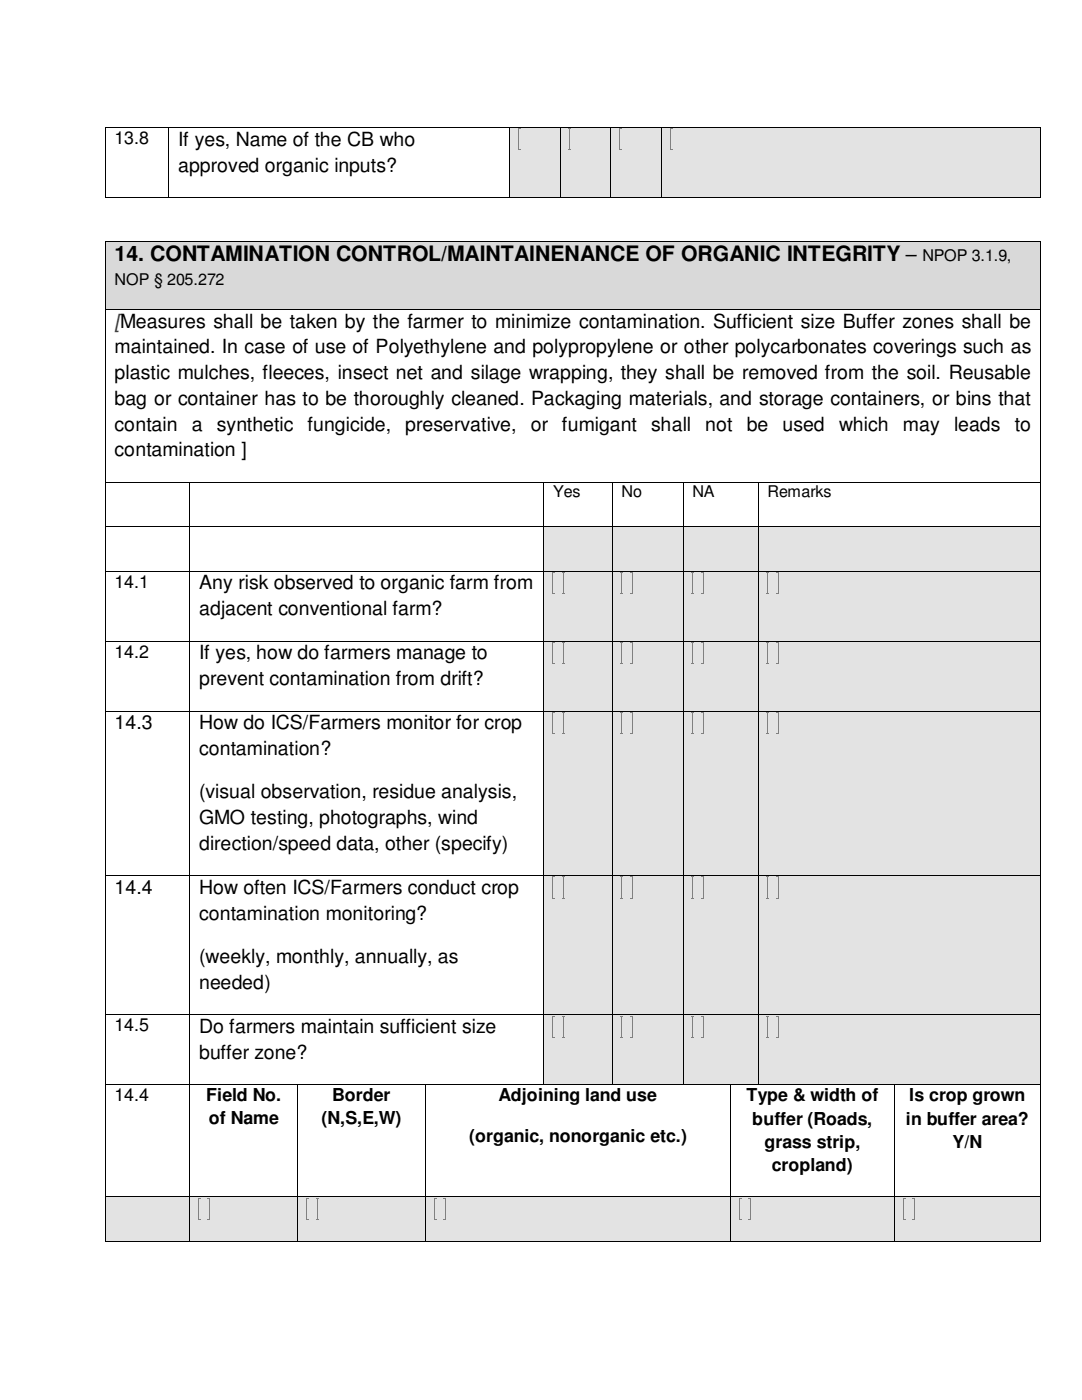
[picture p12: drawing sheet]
<svg xmlns="http://www.w3.org/2000/svg" width="216mm" height="279mm" viewBox="0 0 216 279" stroke-linecap="round" stroke-linejoin="round" font-family="sans-serif">
<defs><g id="words">
<text font-size="4.2" x="22.9" y="52.2">14. CONTAMINATION CONTROL/MAINTAINENANCE OF ORGANIC INTEGRITY –</text>
<g font-size="3.9">
<text x="35.6" y="29.1">If yes, Name of the CB who</text>
<text x="35.6" y="34.3">approved organic inputs?</text>
<text x="24" y="65.4">Measures shall be taken by the farmer to minimize contamination. Sufficient size Buffer zones shall be</text>
<text x="22.9" y="70.5">maintained. In case of use of Polyethylene and polypropylene or other polycarbonates coverings such as</text>
<text x="22.9" y="75.7">plastic mulches, fleeces, insect net and silage wrapping, they shall be removed from the soil. Reusable</text>
<text x="22.9" y="80.9">bag or container has to be thoroughly cleaned. Packaging materials, and storage containers, or bins that</text>
<text x="22.9" y="85.9">contain</text>
<text x="38.3" y="85.9">a</text>
<text x="43.3" y="85.9">synthetic</text>
<text x="61.4" y="85.9">fungicide,</text>
<text x="80.9" y="85.9">preservative,</text>
<text x="105.9" y="85.9">or fumigant</text>
<text x="130" y="85.9">shall</text>
<text x="140.7" y="85.9">not</text>
<text x="149" y="85.9">be</text>
<text x="156.1" y="85.9">used</text>
<text x="167.5" y="85.9">which</text>
<text x="180.2" y="85.9">may</text>
<text x="190.4" y="85.9">leads</text>
<text x="202.5" y="85.9">to</text>
<text x="22.9" y="91.1">contamination ]</text>
<text x="39.7" y="117.6">Any risk observed to organic farm from</text>
<text x="39.7" y="122.8">adjacent conventional farm?</text>
<text x="39.7" y="131.6">If yes, how do farmers manage to</text>
<text x="39.7" y="136.7">prevent contamination from drift?</text>
<text x="22.9" y="145.5">14.3</text>
<text x="39.7" y="145.5">How do ICS/Farmers monitor for crop</text>
<text x="39.7" y="150.7">contamination?</text>
<text x="39.7" y="159.3">(visual observation, residue analysis,</text>
<text x="39.7" y="164.4">GMO testing, photographs, wind</text>
<text x="39.7" y="169.6">direction/speed data, other (specify)</text>
<text x="22.9" y="178.4">14.4</text>
<text x="39.7" y="178.4">How often ICS/Farmers conduct crop</text>
<text x="39.7" y="183.6">contamination monitoring?</text>
<text x="39.7" y="192.2">(weekly, monthly, annually, as</text>
<text x="39.7" y="197.4">needed)</text>
<text x="39.7" y="206.2">Do farmers maintain sufficient size</text>
<text x="39.7" y="211.3">buffer zone?</text>
</g>
<text font-size="3.9" fill="#244061" x="22.9" y="65.4">[</text>
<g font-size="3.6">
<text x="22.9" y="28.8">13.8</text>
<text x="22.9" y="117.3">14.1</text>
<text x="22.9" y="131.2">14.2</text>
<text x="22.9" y="205.8">14.5</text>
<text x="22.9" y="219.8">14.4</text>
<text x="41.1" y="219.8">Field No.</text>
<text x="66.3" y="219.8">Border</text>
<text x="99.5" y="219.7">Adjoining land use</text>
<text x="148.9" y="219.8">Type &amp; width of</text>
<text x="181.4" y="219.8">Is crop grown</text>
<text x="41.7" y="224.4">of Name</text>
<text x="64.2" y="224.4">(N,S,E,W)</text>
<text x="93.6" y="227.9">(organic, nonorganic etc.)</text>
<text x="150.1" y="224.5">buffer (Roads,</text>
<text x="180.8" y="224.5">in buffer area?</text>
<text x="152.6" y="229.1">grass strip,</text>
<text x="154" y="233.8">cropland)</text>
<text x="190.1" y="229">Y/N</text>
</g>
<g font-size="3.2">
<text x="184.1" y="52.2">NPOP 3.1.9,</text>
<text x="22.9" y="56.9">NOP § 205.272</text>
<text x="110.4" y="99.2">Yes</text>
<text x="124" y="99.2">No</text>
<text x="138.2" y="99.2">NA</text>
<text x="153.2" y="99.2">Remarks</text>
</g>
</g></defs>
<g fill="#dbe5f1">
<path d="M101.7 25.6h10v13.8h-10z"/>
<path d="M103.5 25.6h6.3v8.6h-6.3z"/>
</g>
<g fill="#7f7f7f">
<path d="M103.4 25.7h.4v.1h-.4z"/>
<path d="M103.4 29.8h.4v.2h-.4z"/>
</g>
<path d="M103.5 25.8v4" fill="none" stroke="#7f7f7f" stroke-width=".2"/>
<g fill="#dbe5f1">
<path d="M111.8 25.6h10v13.8h-10z"/>
<path d="M113.6 25.6h6.4v8.6h-6.4z"/>
</g>
<g fill="#7f7f7f">
<path d="M113.5 25.7h.4v.1h-.4z"/>
<path d="M113.5 29.8h.4v.2h-.4z"/>
</g>
<path d="M113.5 25.8v4" fill="none" stroke="#7f7f7f" stroke-width=".2"/>
<g fill="#dbe5f1">
<path d="M121.9 25.6h10v13.8h-10z"/>
<path d="M123.8 25.6h6.2v8.6h-6.2z"/>
</g>
<g fill="#7f7f7f">
<path d="M123.6 25.7h.4v.1h-.4z"/>
<path d="M123.6 29.8h.4v.2h-.4z"/>
</g>
<path d="M123.7 25.8v4" fill="none" stroke="#7f7f7f" stroke-width=".2"/>
<g fill="#dbe5f1">
<path d="M132.1 25.6h75.4v13.8h-75.4z"/>
<path d="M133.9 25.6h71.8v8.6h-71.8z"/>
</g>
<g fill="#7f7f7f">
<path d="M133.7 25.7h.4v.1h-.4z"/>
<path d="M133.7 29.8h.4v.2h-.4z"/>
</g>
<path d="M133.8 25.8v4" fill="none" stroke="#7f7f7f" stroke-width=".2"/>
<g fill="#000">
<path d="M20.9 25.4h.2v.2h-.2zM20.9 39.4h.2v.1h-.2zM33.5 25.4h.2v.2h-.2zM33.5 39.4h.2v.1h-.2zM101.5 25.4h.2v.2h-.2zM101.5 39.4h.2v.1h-.2zM111.7 25.4h.1v.2h-.1zM111.7 39.4h.1v.1h-.1zM121.8 25.4h.1v.2h-.1zM121.8 39.4h.1v.1h-.1zM131.9 25.4h.2v.2h-.2zM131.9 39.4h.2v.1h-.2z"/>
<path d="M207.6 25.4h.2v.2h-.2zM207.6 39.4h.2v.1h-.2z"/>
</g>
<g fill="none" stroke="#000" stroke-width=".2">
<path d="M21 25.6v13.8M21.1 25.5h12.4M21.1 39.5h12.4M33.6 25.6v13.8M33.7 25.5h67.8M33.7 39.5h67.8M101.6 25.6v13.8M101.7 25.5h10M101.7 39.5h10M111.8 25.6v13.8M111.8 25.5h10M111.8 39.5h10"/>
<path d="M121.8 25.6v13.8M121.9 25.5h10M121.9 39.5h10M132 25.6v13.8M132.1 25.5h75.5M132.1 39.5h75.5M207.7 25.6v13.8"/>
</g>
<g fill="#d9d9d9">
<path d="M21.1 48.3h186.4v13.4h-186.4z"/>
<path d="M22.9 48.3h182.8v5.7h-182.8z"/>
<path d="M22.9 54h182.8v7.7h-182.8z"/>
</g>
<path d="M20.9 48.2h.2v.1h-.2zM207.6 48.2h.2v.1h-.2z" fill="#000"/>
<path d="M21 48.3v13.4M21.1 48.3h186.5M207.7 48.3v13.4" fill="none" stroke="#000" stroke-width=".2"/>
<path d="M22.9 61.9h1.1v4.4h-1.1z" fill="#fff"/>
<path d="M20.9 61.7h.2v.2h-.2zM207.6 61.7h.2v.2h-.2zM20.9 96.2h.2v.2h-.2zM37.7 96.2h.1v.2h-.1zM108.4 96.2h.1v.2h-.1zM122.1 96.2h.2v.2h-.2zM136.2 96.2h.2v.2h-.2zM151.2 96.2h.2v.2h-.2zM207.6 96.2h.2v.2h-.2z" fill="#000"/>
<g fill="none" stroke="#000" stroke-width=".2">
<path d="M21 61.9v34.3M21.1 61.8h186.5M207.7 61.9v34.3M21 96.4v8.7M21.1 96.3h16.6M37.8 96.4v8.7M37.8 96.3h70.6M108.5 96.4v8.7M108.5 96.3h13.6M122.2 96.4v8.7M122.3 96.3h13.9M136.3 96.4v8.7"/>
<path d="M136.4 96.3h14.8M151.3 96.4v8.7M151.4 96.3h56.2M207.7 96.4v8.7"/>
</g>
<g fill="#dbe5f1">
<path d="M108.6 105.2h13.5v8.7h-13.5z"/>
<path d="M110.4 105.2h9.8v8.7h-9.8z"/>
<path d="M122.3 105.2h13.9v8.7h-13.9z"/>
<path d="M124 105.2h10.5v8.7h-10.5z"/>
<path d="M136.4 105.2h14.8v8.7h-14.8z"/>
<path d="M138.2 105.2h11.2v8.7h-11.2z"/>
<path d="M151.4 105.2h56.1v8.7h-56.1z"/>
<path d="M153.2 105.2h52.5v8.7h-52.5z"/>
</g>
<path d="M20.9 105.1h.2v.1h-.2zM37.7 105.1h.1v.1h-.1zM108.4 105.1h.1v.1h-.1zM122.1 105.1h.2v.1h-.2zM136.2 105.1h.2v.1h-.2zM151.2 105.1h.2v.1h-.2zM207.6 105.1h.2v.1h-.2z" fill="#000"/>
<g fill="none" stroke="#000" stroke-width=".2">
<path d="M21 105.2v8.7M21.1 105.2h16.6M37.8 105.2v8.7M37.8 105.2h70.6M108.5 105.2v8.7M108.5 105.2h13.6M122.2 105.2v8.7M122.3 105.2h13.9M136.3 105.2v8.7M136.4 105.2h14.8M151.3 105.2v8.7M151.4 105.2h56.2"/>
<path d="M207.7 105.2v8.7"/>
</g>
<g fill="#dbe5f1">
<path d="M108.6 114h13.5v13.8h-13.5z"/>
<path d="M110.4 114h9.8v8.7h-9.8z"/>
</g>
<g fill="#7f7f7f">
<path d="M110.2 114.1h.5v.2h-.5z"/>
<path d="M110.2 118.3h.5v.1h-.5z"/>
</g>
<path d="M110.3 114.3v4" fill="none" stroke="#7f7f7f" stroke-width=".2"/>
<g fill="#7f7f7f">
<path d="M112.2 114.1h.4v.2h-.4z"/>
<path d="M112.2 118.3h.4v.1h-.4z"/>
</g>
<path d="M112.5 114.3v4" fill="none" stroke="#7f7f7f" stroke-width=".2"/>
<g fill="#dbe5f1">
<path d="M122.3 114h13.9v13.8h-13.9z"/>
<path d="M124 114h10.5v8.7h-10.5z"/>
</g>
<g fill="#7f7f7f">
<path d="M123.9 114.1h.4v.2h-.4z"/>
<path d="M123.9 118.3h.4v.1h-.4z"/>
</g>
<path d="M124 114.3v4" fill="none" stroke="#7f7f7f" stroke-width=".2"/>
<g fill="#7f7f7f">
<path d="M125.8 114.1h.4v.2h-.4z"/>
<path d="M125.8 118.3h.4v.1h-.4z"/>
</g>
<path d="M126.2 114.3v4" fill="none" stroke="#7f7f7f" stroke-width=".2"/>
<g fill="#dbe5f1">
<path d="M136.4 114h14.8v13.8h-14.8z"/>
<path d="M138.2 114h11.2v8.7h-11.2z"/>
</g>
<g fill="#7f7f7f">
<path d="M138 114.1h.4v.2h-.4z"/>
<path d="M138 118.3h.4v.1h-.4z"/>
</g>
<path d="M138.1 114.3v4" fill="none" stroke="#7f7f7f" stroke-width=".2"/>
<g fill="#7f7f7f">
<path d="M140 114.1h.4v.2h-.4z"/>
<path d="M140 118.3h.4v.1h-.4z"/>
</g>
<path d="M140.3 114.3v4" fill="none" stroke="#7f7f7f" stroke-width=".2"/>
<g fill="#dbe5f1">
<path d="M151.4 114h56.1v13.8h-56.1z"/>
<path d="M153.2 114h52.5v8.7h-52.5z"/>
</g>
<g fill="#7f7f7f">
<path d="M153 114.1h.4v.2h-.4z"/>
<path d="M153 118.3h.4v.1h-.4z"/>
</g>
<path d="M153.1 114.3v4" fill="none" stroke="#7f7f7f" stroke-width=".2"/>
<g fill="#7f7f7f">
<path d="M154.9 114.1h.5v.2h-.5z"/>
<path d="M154.9 118.3h.5v.1h-.5z"/>
</g>
<path d="M155.3 114.3v4" fill="none" stroke="#7f7f7f" stroke-width=".2"/>
<path d="M20.9 113.9h.2v.1h-.2zM37.7 113.9h.1v.1h-.1zM108.4 113.9h.1v.1h-.1zM122.1 113.9h.2v.1h-.2zM136.2 113.9h.2v.1h-.2zM151.2 113.9h.2v.1h-.2zM207.6 113.9h.2v.1h-.2z" fill="#000"/>
<g fill="none" stroke="#000" stroke-width=".2">
<path d="M21 114v13.8M21.1 114h16.6M37.8 114v13.8M37.8 114h70.6M108.5 114v13.8M108.5 114h13.6M122.2 114v13.8M122.3 114h13.9M136.3 114v13.8M136.4 114h14.8M151.3 114v13.8M151.4 114h56.2"/>
<path d="M207.7 114v13.8"/>
</g>
<g fill="#dbe5f1">
<path d="M108.6 128h13.5v13.8h-13.5z"/>
<path d="M110.4 128h9.8v8.7h-9.8z"/>
</g>
<g fill="#7f7f7f">
<path d="M110.2 128.1h.5v.2h-.5z"/>
<path d="M110.2 132.2h.5v.2h-.5z"/>
</g>
<path d="M110.3 128.3v3.9" fill="none" stroke="#7f7f7f" stroke-width=".2"/>
<g fill="#7f7f7f">
<path d="M112.2 128.1h.4v.2h-.4z"/>
<path d="M112.2 132.2h.4v.2h-.4z"/>
</g>
<path d="M112.5 128.3v3.9" fill="none" stroke="#7f7f7f" stroke-width=".2"/>
<g fill="#dbe5f1">
<path d="M122.3 128h13.9v13.8h-13.9z"/>
<path d="M124 128h10.5v8.7h-10.5z"/>
</g>
<g fill="#7f7f7f">
<path d="M123.9 128.1h.4v.2h-.4z"/>
<path d="M123.9 132.2h.4v.2h-.4z"/>
</g>
<path d="M124 128.3v3.9" fill="none" stroke="#7f7f7f" stroke-width=".2"/>
<g fill="#7f7f7f">
<path d="M125.8 128.1h.4v.2h-.4z"/>
<path d="M125.8 132.2h.4v.2h-.4z"/>
</g>
<path d="M126.2 128.3v3.9" fill="none" stroke="#7f7f7f" stroke-width=".2"/>
<g fill="#dbe5f1">
<path d="M136.4 128h14.8v13.8h-14.8z"/>
<path d="M138.2 128h11.2v8.7h-11.2z"/>
</g>
<g fill="#7f7f7f">
<path d="M138 128.1h.4v.2h-.4z"/>
<path d="M138 132.2h.4v.2h-.4z"/>
</g>
<path d="M138.1 128.3v3.9" fill="none" stroke="#7f7f7f" stroke-width=".2"/>
<g fill="#7f7f7f">
<path d="M140 128.1h.4v.2h-.4z"/>
<path d="M140 132.2h.4v.2h-.4z"/>
</g>
<path d="M140.3 128.3v3.9" fill="none" stroke="#7f7f7f" stroke-width=".2"/>
<g fill="#dbe5f1">
<path d="M151.4 128h56.1v13.8h-56.1z"/>
<path d="M153.2 128h52.5v8.7h-52.5z"/>
</g>
<g fill="#7f7f7f">
<path d="M153 128.1h.4v.2h-.4z"/>
<path d="M153 132.2h.4v.2h-.4z"/>
</g>
<path d="M153.1 128.3v3.9" fill="none" stroke="#7f7f7f" stroke-width=".2"/>
<g fill="#7f7f7f">
<path d="M154.9 128.1h.5v.2h-.5z"/>
<path d="M154.9 132.2h.5v.2h-.5z"/>
</g>
<path d="M155.3 128.3v3.9" fill="none" stroke="#7f7f7f" stroke-width=".2"/>
<path d="M20.9 127.8h.2v.2h-.2zM37.7 127.8h.1v.2h-.1zM108.4 127.8h.1v.2h-.1zM122.1 127.8h.2v.2h-.2zM136.2 127.8h.2v.2h-.2zM151.2 127.8h.2v.2h-.2zM207.6 127.8h.2v.2h-.2z" fill="#000"/>
<g fill="none" stroke="#000" stroke-width=".2">
<path d="M21 128v13.8M21.1 127.9h16.6M37.8 128v13.8M37.8 127.9h70.6M108.5 128v13.8M108.5 127.9h13.6M122.2 128v13.8M122.3 127.9h13.9M136.3 128v13.8M136.4 127.9h14.8M151.3 128v13.8M151.4 127.9h56.2"/>
<path d="M207.7 128v13.8"/>
</g>
<g fill="#dbe5f1">
<path d="M108.6 142h13.5v32.7h-13.5z"/>
<path d="M110.4 142h9.8v8.6h-9.8z"/>
</g>
<g fill="#7f7f7f">
<path d="M110.2 142.1h.5v.1h-.5z"/>
<path d="M110.2 146.2h.5v.2h-.5z"/>
</g>
<path d="M110.3 142.2v4" fill="none" stroke="#7f7f7f" stroke-width=".2"/>
<g fill="#7f7f7f">
<path d="M112.2 142.1h.4v.1h-.4z"/>
<path d="M112.2 146.2h.4v.2h-.4z"/>
</g>
<path d="M112.5 142.2v4" fill="none" stroke="#7f7f7f" stroke-width=".2"/>
<g fill="#dbe5f1">
<path d="M122.3 142h13.9v32.7h-13.9z"/>
<path d="M124 142h10.5v8.6h-10.5z"/>
</g>
<g fill="#7f7f7f">
<path d="M123.9 142.1h.4v.1h-.4z"/>
<path d="M123.9 146.2h.4v.2h-.4z"/>
</g>
<path d="M124 142.2v4" fill="none" stroke="#7f7f7f" stroke-width=".2"/>
<g fill="#7f7f7f">
<path d="M125.8 142.1h.4v.1h-.4z"/>
<path d="M125.8 146.2h.4v.2h-.4z"/>
</g>
<path d="M126.2 142.2v4" fill="none" stroke="#7f7f7f" stroke-width=".2"/>
<g fill="#dbe5f1">
<path d="M136.4 142h14.8v32.7h-14.8z"/>
<path d="M138.2 142h11.2v8.6h-11.2z"/>
</g>
<g fill="#7f7f7f">
<path d="M138 142.1h.4v.1h-.4z"/>
<path d="M138 146.2h.4v.2h-.4z"/>
</g>
<path d="M138.1 142.2v4" fill="none" stroke="#7f7f7f" stroke-width=".2"/>
<g fill="#7f7f7f">
<path d="M140 142.1h.4v.1h-.4z"/>
<path d="M140 146.2h.4v.2h-.4z"/>
</g>
<path d="M140.3 142.2v4" fill="none" stroke="#7f7f7f" stroke-width=".2"/>
<g fill="#dbe5f1">
<path d="M151.4 142h56.1v32.7h-56.1z"/>
<path d="M153.2 142h52.5v8.6h-52.5z"/>
</g>
<g fill="#7f7f7f">
<path d="M153 142.1h.4v.1h-.4z"/>
<path d="M153 146.2h.4v.2h-.4z"/>
</g>
<path d="M153.1 142.2v4" fill="none" stroke="#7f7f7f" stroke-width=".2"/>
<g fill="#7f7f7f">
<path d="M154.9 142.1h.5v.1h-.5z"/>
<path d="M154.9 146.2h.5v.2h-.5z"/>
</g>
<path d="M155.3 142.2v4" fill="none" stroke="#7f7f7f" stroke-width=".2"/>
<path d="M20.9 141.8h.2v.2h-.2zM37.7 141.8h.1v.2h-.1zM108.4 141.8h.1v.2h-.1zM122.1 141.8h.2v.2h-.2zM136.2 141.8h.2v.2h-.2zM151.2 141.8h.2v.2h-.2zM207.6 141.8h.2v.2h-.2z" fill="#000"/>
<g fill="none" stroke="#000" stroke-width=".2">
<path d="M21 142v32.7M21.1 141.9h16.6M37.8 142v32.7M37.8 141.9h70.6M108.5 142v32.7M108.5 141.9h13.6M122.2 142v32.7M122.3 141.9h13.9M136.3 142v32.7M136.4 141.9h14.8M151.3 142v32.7M151.4 141.9h56.2"/>
<path d="M207.7 142v32.7"/>
</g>
<g fill="#dbe5f1">
<path d="M108.6 174.8h13.5v27.6h-13.5z"/>
<path d="M110.4 174.8h9.8v8.8h-9.8z"/>
</g>
<g fill="#7f7f7f">
<path d="M110.2 174.9h.5v.2h-.5z"/>
<path d="M110.2 179.2h.5v.1h-.5z"/>
</g>
<path d="M110.3 175.1v4.1" fill="none" stroke="#7f7f7f" stroke-width=".2"/>
<g fill="#7f7f7f">
<path d="M112.2 174.9h.4v.2h-.4z"/>
<path d="M112.2 179.2h.4v.1h-.4z"/>
</g>
<path d="M112.5 175.1v4.1" fill="none" stroke="#7f7f7f" stroke-width=".2"/>
<g fill="#dbe5f1">
<path d="M122.3 174.8h13.9v27.6h-13.9z"/>
<path d="M124 174.8h10.5v8.8h-10.5z"/>
</g>
<g fill="#7f7f7f">
<path d="M123.9 174.9h.4v.2h-.4z"/>
<path d="M123.9 179.2h.4v.1h-.4z"/>
</g>
<path d="M124 175.1v4.1" fill="none" stroke="#7f7f7f" stroke-width=".2"/>
<g fill="#7f7f7f">
<path d="M125.8 174.9h.4v.2h-.4z"/>
<path d="M125.8 179.2h.4v.1h-.4z"/>
</g>
<path d="M126.2 175.1v4.1" fill="none" stroke="#7f7f7f" stroke-width=".2"/>
<g fill="#dbe5f1">
<path d="M136.4 174.8h14.8v27.6h-14.8z"/>
<path d="M138.2 174.8h11.2v8.8h-11.2z"/>
</g>
<g fill="#7f7f7f">
<path d="M138 174.9h.4v.2h-.4z"/>
<path d="M138 179.2h.4v.1h-.4z"/>
</g>
<path d="M138.1 175.1v4.1" fill="none" stroke="#7f7f7f" stroke-width=".2"/>
<g fill="#7f7f7f">
<path d="M140 174.9h.4v.2h-.4z"/>
<path d="M140 179.2h.4v.1h-.4z"/>
</g>
<path d="M140.3 175.1v4.1" fill="none" stroke="#7f7f7f" stroke-width=".2"/>
<g fill="#dbe5f1">
<path d="M151.4 174.8h56.1v27.6h-56.1z"/>
<path d="M153.2 174.8h52.5v8.8h-52.5z"/>
</g>
<g fill="#7f7f7f">
<path d="M153 174.9h.4v.2h-.4z"/>
<path d="M153 179.2h.4v.1h-.4z"/>
</g>
<path d="M153.1 175.1v4.1" fill="none" stroke="#7f7f7f" stroke-width=".2"/>
<g fill="#7f7f7f">
<path d="M154.9 174.9h.5v.2h-.5z"/>
<path d="M154.9 179.2h.5v.1h-.5z"/>
</g>
<path d="M155.3 175.1v4.1" fill="none" stroke="#7f7f7f" stroke-width=".2"/>
<path d="M20.9 174.7h.2v.1h-.2zM37.7 174.7h.1v.1h-.1zM108.4 174.7h.1v.1h-.1zM122.1 174.7h.2v.1h-.2zM136.2 174.7h.2v.1h-.2zM151.2 174.7h.2v.1h-.2zM207.6 174.7h.2v.1h-.2z" fill="#000"/>
<g fill="none" stroke="#000" stroke-width=".2">
<path d="M21 174.8v27.6M21.1 174.8h16.6M37.8 174.8v27.6M37.8 174.8h70.6M108.5 174.8v27.6M108.5 174.8h13.6M122.2 174.8v27.6M122.3 174.8h13.9M136.3 174.8v27.6M136.4 174.8h14.8M151.3 174.8v27.6M151.4 174.8h56.2"/>
<path d="M207.7 174.8v27.6"/>
</g>
<g fill="#dbe5f1">
<path d="M108.6 202.6h13.5v13.8h-13.5z"/>
<path d="M110.4 202.6h9.8v8.7h-9.8z"/>
</g>
<g fill="#7f7f7f">
<path d="M110.2 202.7h.5v.2h-.5z"/>
<path d="M110.2 206.9h.5v.2h-.5z"/>
</g>
<path d="M110.3 202.9v4" fill="none" stroke="#7f7f7f" stroke-width=".2"/>
<g fill="#7f7f7f">
<path d="M112.2 202.7h.4v.2h-.4z"/>
<path d="M112.2 206.9h.4v.2h-.4z"/>
</g>
<path d="M112.5 202.9v4" fill="none" stroke="#7f7f7f" stroke-width=".2"/>
<g fill="#dbe5f1">
<path d="M122.3 202.6h13.9v13.8h-13.9z"/>
<path d="M124 202.6h10.5v8.7h-10.5z"/>
</g>
<g fill="#7f7f7f">
<path d="M123.9 202.7h.4v.2h-.4z"/>
<path d="M123.9 206.9h.4v.2h-.4z"/>
</g>
<path d="M124 202.9v4" fill="none" stroke="#7f7f7f" stroke-width=".2"/>
<g fill="#7f7f7f">
<path d="M125.8 202.7h.4v.2h-.4z"/>
<path d="M125.8 206.9h.4v.2h-.4z"/>
</g>
<path d="M126.2 202.9v4" fill="none" stroke="#7f7f7f" stroke-width=".2"/>
<g fill="#dbe5f1">
<path d="M136.4 202.6h14.8v13.8h-14.8z"/>
<path d="M138.2 202.6h11.2v8.7h-11.2z"/>
</g>
<g fill="#7f7f7f">
<path d="M138 202.7h.4v.2h-.4z"/>
<path d="M138 206.9h.4v.2h-.4z"/>
</g>
<path d="M138.1 202.9v4" fill="none" stroke="#7f7f7f" stroke-width=".2"/>
<g fill="#7f7f7f">
<path d="M140 202.7h.4v.2h-.4z"/>
<path d="M140 206.9h.4v.2h-.4z"/>
</g>
<path d="M140.3 202.9v4" fill="none" stroke="#7f7f7f" stroke-width=".2"/>
<g fill="#dbe5f1">
<path d="M151.4 202.6h56.1v13.8h-56.1z"/>
<path d="M153.2 202.6h52.5v8.7h-52.5z"/>
</g>
<g fill="#7f7f7f">
<path d="M153 202.7h.4v.2h-.4z"/>
<path d="M153 206.9h.4v.2h-.4z"/>
</g>
<path d="M153.1 202.9v4" fill="none" stroke="#7f7f7f" stroke-width=".2"/>
<g fill="#7f7f7f">
<path d="M154.9 202.7h.5v.2h-.5z"/>
<path d="M154.9 206.9h.5v.2h-.5z"/>
</g>
<path d="M155.3 202.9v4" fill="none" stroke="#7f7f7f" stroke-width=".2"/>
<g fill="#000">
<path d="M20.9 202.4h.2v.2h-.2zM20.9 216.4h.2v.2h-.2zM37.7 202.4h.1v.2h-.1zM37.7 216.4h.1v.2h-.1zM59.4 216.4h.1v.2h-.1zM84.8 216.4h.2v.2h-.2zM108.4 202.4h.1v.2h-.1zM108.4 216.4h.1v.2h-.1zM122.1 202.4h.2v.2h-.2zM122.1 216.4h.2v.2h-.2zM136.2 202.4h.2v.2h-.2zM136.2 216.4h.2v.2h-.2z"/>
<path d="M145.7 216.4h.2v.2h-.2zM151.2 202.4h.2v.2h-.2zM151.2 216.4h.2v.2h-.2zM178.4 216.4h.2v.2h-.2zM207.6 202.4h.2v.2h-.2zM207.6 216.4h.2v.2h-.2z"/>
</g>
<g fill="none" stroke="#000" stroke-width=".2">
<path d="M21 202.6v13.8M21 216.6v22.2M21.1 202.5h16.6M21.1 216.5h16.6M37.8 202.6v13.8M37.8 216.6v22.2M37.8 202.5h70.6M37.8 216.5h21.6M59.4 216.6v22.2M59.5 216.5h25.3M84.9 216.6v22.2M85 216.5h23.4"/>
<path d="M108.5 202.6v13.8M108.5 202.5h13.6M108.5 216.5h13.6M122.2 202.6v13.8M122.3 202.5h13.9M122.3 216.5h13.9M136.3 202.6v13.8M136.4 202.5h14.8M136.4 216.5h9.3M145.8 216.6v22.2M145.9 216.5h5.3M151.3 202.6v13.8"/>
<path d="M151.4 202.5h56.2M151.4 216.5h27M178.5 216.6v22.2M178.6 216.5h29M207.7 202.6v13.8M207.7 216.6v22.2"/>
</g>
<g fill="#dbe5f1">
<path d="M21.1 238.9h16.6v8.8h-16.6z"/>
<path d="M22.9 238.9h13v8.8h-13z"/>
<path d="M37.8 238.9h21.6v8.8h-21.6z"/>
<path d="M39.7 238.9h17.8v8.8h-17.8z"/>
</g>
<g fill="#7f7f7f">
<path d="M39.5 239h.5v.2h-.5z"/>
<path d="M39.5 243.2h.5v.2h-.5z"/>
</g>
<path d="M39.6 239.2v4" fill="none" stroke="#7f7f7f" stroke-width=".2"/>
<g fill="#7f7f7f">
<path d="M41.5 239h.4v.2h-.4z"/>
<path d="M41.5 243.2h.4v.2h-.4z"/>
</g>
<path d="M41.8 239.2v4" fill="none" stroke="#7f7f7f" stroke-width=".2"/>
<g fill="#dbe5f1">
<path d="M59.5 238.9h25.3v8.8h-25.3z"/>
<path d="M61.3 238.9h21.7v8.8h-21.7z"/>
</g>
<g fill="#7f7f7f">
<path d="M61.1 239h.5v.2h-.5z"/>
<path d="M61.1 243.2h.5v.2h-.5z"/>
</g>
<path d="M61.2 239.2v4" fill="none" stroke="#7f7f7f" stroke-width=".2"/>
<g fill="#7f7f7f">
<path d="M63.1 239h.4v.2h-.4z"/>
<path d="M63.1 243.2h.4v.2h-.4z"/>
</g>
<path d="M63.4 239.2v4" fill="none" stroke="#7f7f7f" stroke-width=".2"/>
<g fill="#dbe5f1">
<path d="M85 238.9h60.7v8.8h-60.7z"/>
<path d="M86.8 238.9h57v8.8h-57z"/>
</g>
<g fill="#7f7f7f">
<path d="M86.6 239h.4v.2h-.4z"/>
<path d="M86.6 243.2h.4v.2h-.4z"/>
</g>
<path d="M86.7 239.2v4" fill="none" stroke="#7f7f7f" stroke-width=".2"/>
<g fill="#7f7f7f">
<path d="M88.6 239h.4v.2h-.4z"/>
<path d="M88.6 243.2h.4v.2h-.4z"/>
</g>
<path d="M88.9 239.2v4" fill="none" stroke="#7f7f7f" stroke-width=".2"/>
<g fill="#dbe5f1">
<path d="M145.9 238.9h32.5v8.8h-32.5z"/>
<path d="M147.7 238.9h28.8v8.8h-28.8z"/>
</g>
<g fill="#7f7f7f">
<path d="M147.5 239h.4v.2h-.4z"/>
<path d="M147.5 243.2h.4v.2h-.4z"/>
</g>
<path d="M147.6 239.2v4" fill="none" stroke="#7f7f7f" stroke-width=".2"/>
<g fill="#7f7f7f">
<path d="M149.4 239h.5v.2h-.5z"/>
<path d="M149.4 243.2h.5v.2h-.5z"/>
</g>
<path d="M149.8 239.2v4" fill="none" stroke="#7f7f7f" stroke-width=".2"/>
<g fill="#dbe5f1">
<path d="M178.6 238.9h28.9v8.8h-28.9z"/>
<path d="M180.3 238.9h25.4v8.8h-25.4z"/>
</g>
<g fill="#7f7f7f">
<path d="M180.2 239h.4v.2h-.4z"/>
<path d="M180.2 243.2h.4v.2h-.4z"/>
</g>
<path d="M180.3 239.2v4" fill="none" stroke="#7f7f7f" stroke-width=".2"/>
<g fill="#7f7f7f">
<path d="M182.1 239h.4v.2h-.4z"/>
<path d="M182.1 243.2h.4v.2h-.4z"/>
</g>
<path d="M182.5 239.2v4" fill="none" stroke="#7f7f7f" stroke-width=".2"/>
<g fill="#000">
<path d="M20.9 238.8h.2v.1h-.2zM37.7 238.8h.1v.1h-.1zM59.4 238.8h.1v.1h-.1zM84.8 238.8h.2v.1h-.2zM145.7 238.8h.2v.1h-.2zM178.4 238.8h.2v.1h-.2zM207.6 238.8h.2v.1h-.2zM20.9 247.7h.2v.1h-.2zM37.7 247.7h.1v.1h-.1zM59.4 247.7h.1v.1h-.1zM84.8 247.7h.2v.1h-.2zM145.7 247.7h.2v.1h-.2z"/>
<path d="M178.4 247.7h.2v.1h-.2zM207.6 247.7h.2v.1h-.2z"/>
</g>
<g fill="none" stroke="#000" stroke-width=".2">
<path d="M21 238.9v8.8M21.1 238.8h16.6M37.8 238.9v8.8M37.8 238.8h21.6M59.4 238.9v8.8M59.5 238.8h25.3M84.9 238.9v8.8M85 238.8h60.7M145.8 238.9v8.8M145.9 238.8h32.5M178.5 238.9v8.8M178.6 238.8h29"/>
<path d="M207.7 238.9v8.8M21.1 247.7h16.6M37.8 247.7h21.6M59.5 247.7h25.3M85 247.7h60.7M145.9 247.7h32.5M178.6 247.7h29"/>
</g>
<use href="#words"/>
</svg>
